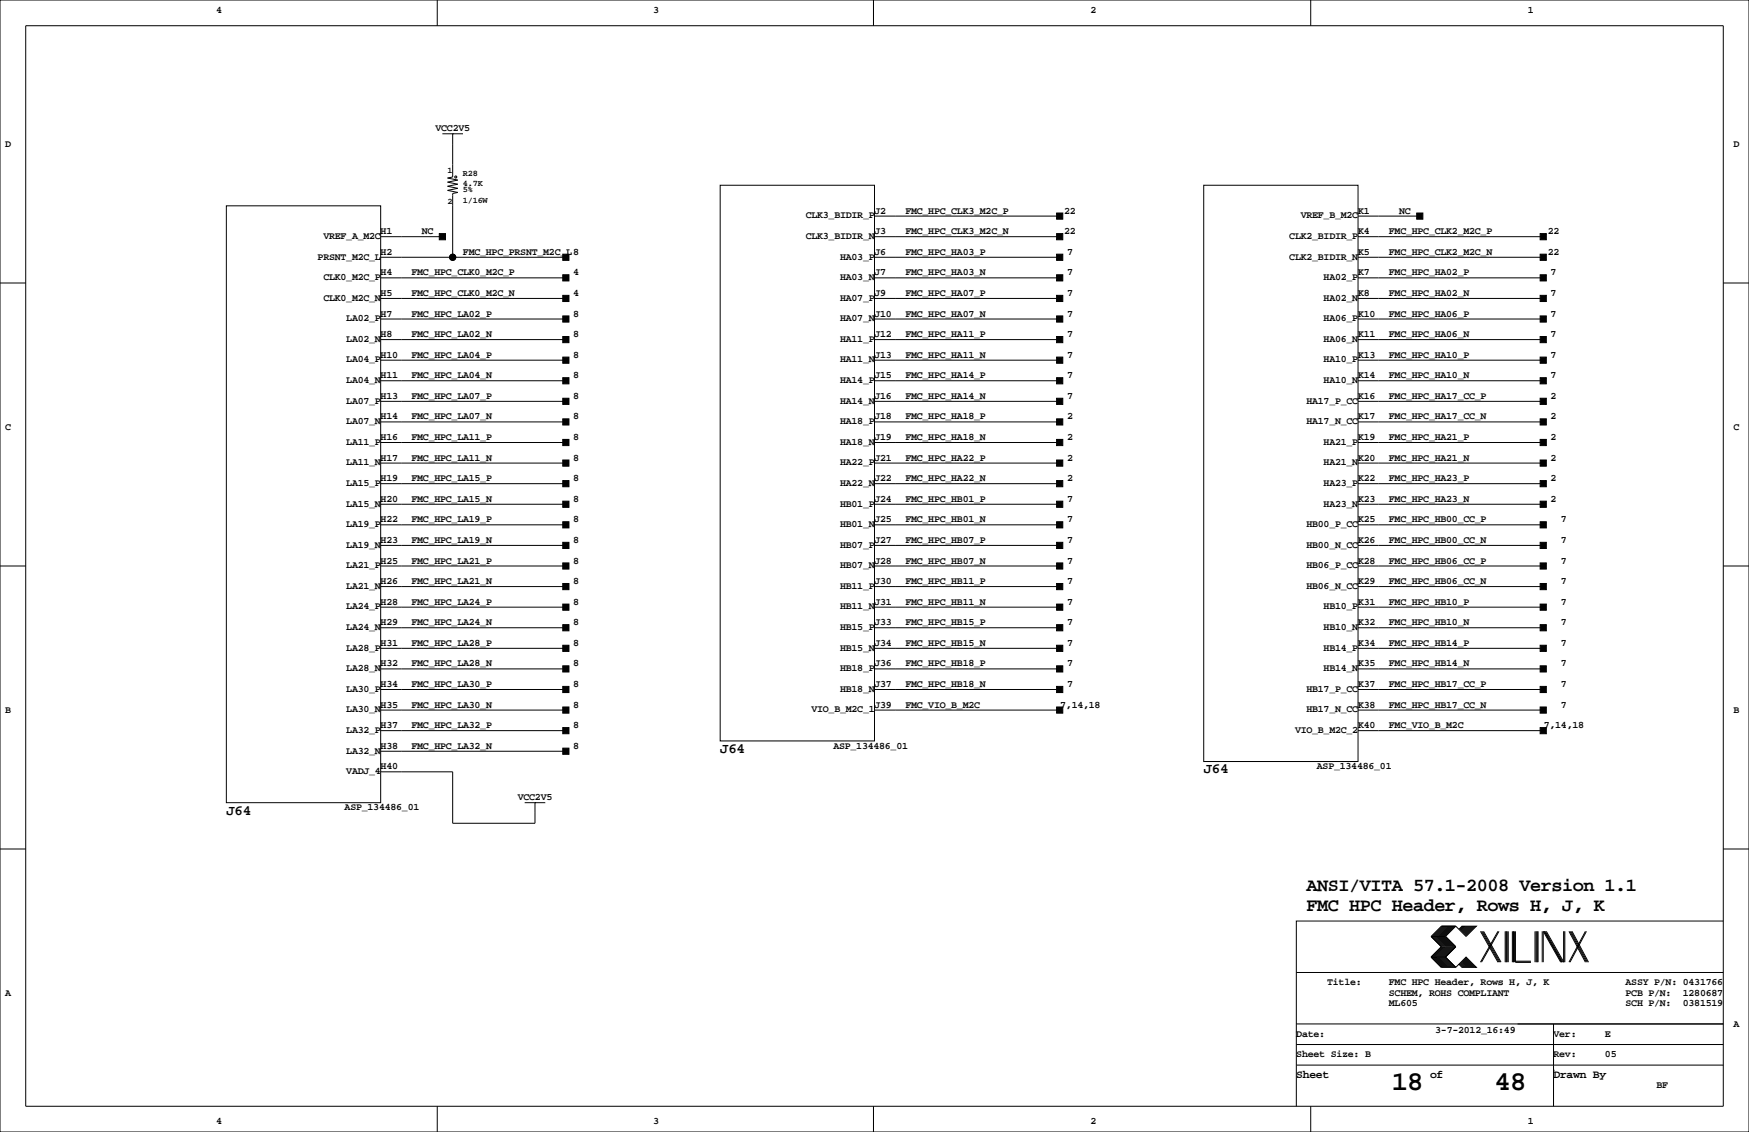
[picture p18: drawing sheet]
<svg xmlns="http://www.w3.org/2000/svg" width="432mm" height="279mm" viewBox="0 0 432 279" stroke-linecap="round" stroke-linejoin="round" font-family="sans-serif">
<defs><g id="words">
<g font-size="6.7">
<text x="343.6" y="269.1">18</text>
<text x="369" y="269.1">48</text>
</g>
<g font-size="4.6">
<text x="322.6" y="219.8">ANSI/VITA 57.1-2008 Version 1.1</text>
<text x="322.6" y="224.9">FMC HPC Header, Rows H, J, K</text>
</g>
<g font-size="3.5">
<text x="177.8" y="185.8">J64</text>
<text x="297.2" y="190.9">J64</text>
<text x="55.9" y="201.1">J64</text>
</g>
<g font-size="2.8">
<text x="320" y="266">Sheet</text>
<text x="353.1" y="266">of</text>
<text x="383.5" y="266">Drawn By</text>
</g>
<g font-size="2.5">
<text x="53.3" y="3.2">4</text>
<text x="161.3" y="3.2">3</text>
<text x="269.2" y="3.2">2</text>
<text x="377.2" y="3.2">1</text>
<text x="107.5" y="32.4">VCC2V5</text>
<text x="1.3" y="36.2">D</text>
<text x="428" y="36.2">D</text>
<text x="198.9" y="53.9">CLK3_BIDIR_P</text>
<text x="215.9" y="52.7">J2</text>
<text x="223.5" y="52.7">FMC_HPC_CLK3_M2C_P</text>
<text x="262.7" y="52.7">22</text>
<text x="321.1" y="53.9">VREF_B_M2C</text>
<text x="335.3" y="52.7">K1</text>
<text x="345.4" y="52.7">NC</text>
<text x="79.8" y="59">VREF_A_M2C</text>
<text x="94" y="57.8">H1</text>
<text x="104.1" y="57.8">NC</text>
<text x="198.9" y="59">CLK3_BIDIR_N</text>
<text x="215.9" y="57.8">J3</text>
<text x="223.5" y="57.8">FMC_HPC_CLK3_M2C_N</text>
<text x="262.7" y="57.8">22</text>
<text x="318.3" y="59">CLK2_BIDIR_P</text>
<text x="335.3" y="57.8">K4</text>
<text x="342.9" y="57.8">FMC_HPC_CLK2_M2C_P</text>
<text x="382.1" y="57.8">22</text>
<text x="78.4" y="64.1">PRSNT_M2C_L</text>
<text x="94" y="62.9">H2</text>
<text x="114.3" y="62.9">FMC_HPC_PRSNT_M2C_L8</text>
<text x="207.4" y="64.1">HA03_P</text>
<text x="215.9" y="62.9">J6</text>
<text x="223.5" y="62.9">FMC_HPC_HA03_P</text>
<text x="263.5" y="62.9">7</text>
<text x="318.3" y="64.1">CLK2_BIDIR_N</text>
<text x="335.3" y="62.9">K5</text>
<text x="342.9" y="62.9">FMC_HPC_CLK2_M2C_N</text>
<text x="382.1" y="62.9">22</text>
<text x="79.8" y="69.1">CLK0_M2C_P</text>
<text x="94" y="68">H4</text>
<text x="101.6" y="68">FMC_HPC_CLK0_M2C_P</text>
<text x="141.5" y="68">4</text>
<text x="207.4" y="69.1">HA03_N</text>
<text x="215.9" y="68">J7</text>
<text x="223.5" y="68">FMC_HPC_HA03_N</text>
<text x="263.5" y="68">7</text>
<text x="326.8" y="69.1">HA02_P</text>
<text x="335.3" y="68">K7</text>
<text x="342.9" y="68">FMC_HPC_HA02_P</text>
<text x="382.8" y="68">7</text>
<text x="79.8" y="74.2">CLK0_M2C_N</text>
<text x="94" y="73">H5</text>
<text x="101.6" y="73">FMC_HPC_CLK0_M2C_N</text>
<text x="141.5" y="73">4</text>
<text x="207.4" y="74.2">HA07_P</text>
<text x="215.9" y="73">J9</text>
<text x="223.5" y="73">FMC_HPC_HA07_P</text>
<text x="263.5" y="73">7</text>
<text x="326.8" y="74.2">HA02_N</text>
<text x="335.3" y="73">K8</text>
<text x="342.9" y="73">FMC_HPC_HA02_N</text>
<text x="382.8" y="73">7</text>
<text x="85.5" y="79.3">LA02_P</text>
<text x="94" y="83.2">H8</text>
<text x="94" y="78.1">H7</text>
<text x="101.6" y="83.2">FMC_HPC_LA02_N</text>
<text x="101.6" y="78.1">FMC_HPC_LA02_P</text>
<text x="141.5" y="83.2">8</text>
<text x="141.5" y="78.1">8</text>
<text x="207.4" y="79.3">HA07_N</text>
<text x="215.9" y="83.2">J12</text>
<text x="215.9" y="78.1">J10</text>
<text x="223.5" y="83.2">FMC_HPC_HA11_P</text>
<text x="223.5" y="78.1">FMC_HPC_HA07_N</text>
<text x="263.5" y="83.2">7</text>
<text x="263.5" y="78.1">7</text>
<text x="326.8" y="79.3">HA06_P</text>
<text x="335.3" y="83.2">K11</text>
<text x="335.3" y="78.1">K10</text>
<text x="342.9" y="83.2">FMC_HPC_HA06_N</text>
<text x="342.9" y="78.1">FMC_HPC_HA06_P</text>
<text x="382.8" y="83.2">7</text>
<text x="382.8" y="78.1">7</text>
<text x="85.5" y="89.5">LA04_P</text>
<text x="85.5" y="84.4">LA02_N</text>
<text x="94" y="88.3">H10</text>
<text x="101.6" y="88.3">FMC_HPC_LA04_P</text>
<text x="141.5" y="88.3">8</text>
<text x="207.4" y="89.5">HA11_N</text>
<text x="207.4" y="84.4">HA11_P</text>
<text x="215.9" y="88.3">J13</text>
<text x="223.5" y="88.3">FMC_HPC_HA11_N</text>
<text x="263.5" y="88.3">7</text>
<text x="326.8" y="89.5">HA10_P</text>
<text x="326.8" y="84.4">HA06_N</text>
<text x="335.3" y="88.3">K13</text>
<text x="342.9" y="88.3">FMC_HPC_HA10_P</text>
<text x="382.8" y="88.3">7</text>
<text x="85.5" y="94.5">LA04_N</text>
<text x="94" y="93.4">H11</text>
<text x="101.6" y="93.4">FMC_HPC_LA04_N</text>
<text x="141.5" y="93.4">8</text>
<text x="207.4" y="94.5">HA14_P</text>
<text x="215.9" y="93.4">J15</text>
<text x="223.5" y="93.4">FMC_HPC_HA14_P</text>
<text x="263.5" y="93.4">7</text>
<text x="326.8" y="94.5">HA10_N</text>
<text x="335.3" y="93.4">K14</text>
<text x="342.9" y="93.4">FMC_HPC_HA10_N</text>
<text x="382.8" y="93.4">7</text>
<text x="85.5" y="99.6">LA07_P</text>
<text x="94" y="98.4">H13</text>
<text x="101.6" y="98.4">FMC_HPC_LA07_P</text>
<text x="141.5" y="98.4">8</text>
<text x="207.4" y="99.6">HA14_N</text>
<text x="215.9" y="98.4">J16</text>
<text x="223.5" y="98.4">FMC_HPC_HA14_N</text>
<text x="263.5" y="98.4">7</text>
<text x="322.5" y="99.6">HA17_P_CC</text>
<text x="335.3" y="98.4">K16</text>
<text x="342.9" y="98.4">FMC_HPC_HA17_CC_P</text>
<text x="382.8" y="98.4">2</text>
<text x="1.3" y="106.1">C</text>
<text x="85.5" y="104.7">LA07_N</text>
<text x="94" y="103.5">H14</text>
<text x="101.6" y="103.5">FMC_HPC_LA07_N</text>
<text x="141.5" y="103.5">8</text>
<text x="207.4" y="104.7">HA18_P</text>
<text x="215.9" y="103.5">J18</text>
<text x="223.5" y="103.5">FMC_HPC_HA18_P</text>
<text x="263.5" y="103.5">2</text>
<text x="322.5" y="104.7">HA17_N_CC</text>
<text x="335.3" y="103.5">K17</text>
<text x="342.9" y="103.5">FMC_HPC_HA17_CC_N</text>
<text x="382.8" y="103.5">2</text>
<text x="428" y="106.1">C</text>
<text x="85.5" y="109.8">LA11_P</text>
<text x="94" y="113.7">H17</text>
<text x="94" y="108.6">H16</text>
<text x="101.6" y="113.7">FMC_HPC_LA11_N</text>
<text x="101.6" y="108.6">FMC_HPC_LA11_P</text>
<text x="141.5" y="113.7">8</text>
<text x="141.5" y="108.6">8</text>
<text x="207.4" y="109.8">HA18_N</text>
<text x="215.9" y="113.7">J21</text>
<text x="215.9" y="108.6">J19</text>
<text x="223.5" y="113.7">FMC_HPC_HA22_P</text>
<text x="223.5" y="108.6">FMC_HPC_HA18_N</text>
<text x="263.5" y="113.7">2</text>
<text x="263.5" y="108.6">2</text>
<text x="326.8" y="109.8">HA21_P</text>
<text x="335.3" y="113.7">K20</text>
<text x="335.3" y="108.6">K19</text>
<text x="342.9" y="113.7">FMC_HPC_HA21_N</text>
<text x="342.9" y="108.6">FMC_HPC_HA21_P</text>
<text x="382.8" y="113.7">2</text>
<text x="382.8" y="108.6">2</text>
<text x="85.5" y="119.9">LA15_P</text>
<text x="85.5" y="114.9">LA11_N</text>
<text x="94" y="118.8">H19</text>
<text x="101.6" y="118.8">FMC_HPC_LA15_P</text>
<text x="141.5" y="118.8">8</text>
<text x="207.4" y="119.9">HA22_N</text>
<text x="207.4" y="114.9">HA22_P</text>
<text x="215.9" y="118.8">J22</text>
<text x="223.5" y="118.8">FMC_HPC_HA22_N</text>
<text x="263.5" y="118.8">2</text>
<text x="326.8" y="119.9">HA23_P</text>
<text x="326.8" y="114.9">HA21_N</text>
<text x="335.3" y="118.8">K22</text>
<text x="342.9" y="118.8">FMC_HPC_HA23_P</text>
<text x="382.8" y="118.8">2</text>
<text x="85.5" y="125">LA15_N</text>
<text x="94" y="123.8">H20</text>
<text x="101.6" y="123.8">FMC_HPC_LA15_N</text>
<text x="141.5" y="123.8">8</text>
<text x="207.4" y="125">HB01_P</text>
<text x="215.9" y="123.8">J24</text>
<text x="223.5" y="123.8">FMC_HPC_HB01_P</text>
<text x="263.5" y="123.8">7</text>
<text x="326.8" y="125">HA23_N</text>
<text x="335.3" y="123.8">K23</text>
<text x="342.9" y="123.8">FMC_HPC_HA23_N</text>
<text x="382.8" y="123.8">2</text>
<text x="85.5" y="130.1">LA19_P</text>
<text x="94" y="128.9">H22</text>
<text x="101.6" y="128.9">FMC_HPC_LA19_P</text>
<text x="141.5" y="128.9">8</text>
<text x="207.4" y="130.1">HB01_N</text>
<text x="215.9" y="128.9">J25</text>
<text x="223.5" y="128.9">FMC_HPC_HB01_N</text>
<text x="263.5" y="128.9">7</text>
<text x="322.5" y="130.1">HB00_P_CC</text>
<text x="335.3" y="128.9">K25</text>
<text x="342.9" y="128.9">FMC_HPC_HB00_CC_P</text>
<text x="385.4" y="128.9">7</text>
<text x="85.5" y="135.2">LA19_N</text>
<text x="94" y="134">H23</text>
<text x="101.6" y="134">FMC_HPC_LA19_N</text>
<text x="141.5" y="134">8</text>
<text x="207.4" y="135.2">HB07_P</text>
<text x="215.9" y="134">J27</text>
<text x="223.5" y="134">FMC_HPC_HB07_P</text>
<text x="263.5" y="134">7</text>
<text x="322.5" y="135.2">HB00_N_CC</text>
<text x="335.3" y="134">K26</text>
<text x="342.9" y="134">FMC_HPC_HB00_CC_N</text>
<text x="385.4" y="134">7</text>
<text x="85.5" y="140.3">LA21_P</text>
<text x="94" y="139.1">H25</text>
<text x="101.6" y="139.1">FMC_HPC_LA21_P</text>
<text x="141.5" y="139.1">8</text>
<text x="207.4" y="140.3">HB07_N</text>
<text x="215.9" y="139.1">J28</text>
<text x="223.5" y="139.1">FMC_HPC_HB07_N</text>
<text x="263.5" y="139.1">7</text>
<text x="322.5" y="140.3">HB06_P_CC</text>
<text x="335.3" y="139.1">K28</text>
<text x="342.9" y="139.1">FMC_HPC_HB06_CC_P</text>
<text x="385.4" y="139.1">7</text>
<text x="85.5" y="145.3">LA21_N</text>
<text x="94" y="149.2">H28</text>
<text x="94" y="144.2">H26</text>
<text x="101.6" y="149.2">FMC_HPC_LA24_P</text>
<text x="101.6" y="144.2">FMC_HPC_LA21_N</text>
<text x="141.5" y="149.2">8</text>
<text x="141.5" y="144.2">8</text>
<text x="207.4" y="145.3">HB11_P</text>
<text x="215.9" y="149.2">J31</text>
<text x="215.9" y="144.2">J30</text>
<text x="223.5" y="149.2">FMC_HPC_HB11_N</text>
<text x="223.5" y="144.2">FMC_HPC_HB11_P</text>
<text x="263.5" y="149.2">7</text>
<text x="263.5" y="144.2">7</text>
<text x="322.5" y="145.3">HB06_N_CC</text>
<text x="335.3" y="149.2">K31</text>
<text x="335.3" y="144.2">K29</text>
<text x="342.9" y="149.2">FMC_HPC_HB10_P</text>
<text x="342.9" y="144.2">FMC_HPC_HB06_CC_N</text>
<text x="385.4" y="149.2">7</text>
<text x="385.4" y="144.2">7</text>
<text x="85.5" y="155.5">LA24_N</text>
<text x="85.5" y="150.4">LA24_P</text>
<text x="94" y="154.3">H29</text>
<text x="101.6" y="154.3">FMC_HPC_LA24_N</text>
<text x="141.5" y="154.3">8</text>
<text x="207.4" y="155.5">HB15_P</text>
<text x="207.4" y="150.4">HB11_N</text>
<text x="215.9" y="154.3">J33</text>
<text x="223.5" y="154.3">FMC_HPC_HB15_P</text>
<text x="263.5" y="154.3">7</text>
<text x="326.8" y="155.5">HB10_N</text>
<text x="326.8" y="150.4">HB10_P</text>
<text x="335.3" y="154.3">K32</text>
<text x="342.9" y="154.3">FMC_HPC_HB10_N</text>
<text x="385.4" y="154.3">7</text>
<text x="85.5" y="160.6">LA28_P</text>
<text x="94" y="159.4">H31</text>
<text x="101.6" y="159.4">FMC_HPC_LA28_P</text>
<text x="141.5" y="159.4">8</text>
<text x="207.4" y="160.6">HB15_N</text>
<text x="215.9" y="159.4">J34</text>
<text x="223.5" y="159.4">FMC_HPC_HB15_N</text>
<text x="263.5" y="159.4">7</text>
<text x="326.8" y="160.6">HB14_P</text>
<text x="335.3" y="159.4">K34</text>
<text x="342.9" y="159.4">FMC_HPC_HB14_P</text>
<text x="385.4" y="159.4">7</text>
<text x="85.5" y="165.7">LA28_N</text>
<text x="94" y="164.5">H32</text>
<text x="101.6" y="164.5">FMC_HPC_LA28_N</text>
<text x="141.5" y="164.5">8</text>
<text x="207.4" y="165.7">HB18_P</text>
<text x="215.9" y="164.5">J36</text>
<text x="223.5" y="164.5">FMC_HPC_HB18_P</text>
<text x="263.5" y="164.5">7</text>
<text x="326.8" y="165.7">HB14_N</text>
<text x="335.3" y="164.5">K35</text>
<text x="342.9" y="164.5">FMC_HPC_HB14_N</text>
<text x="385.4" y="164.5">7</text>
<text x="85.5" y="170.7">LA30_P</text>
<text x="94" y="169.6">H34</text>
<text x="101.6" y="169.6">FMC_HPC_LA30_P</text>
<text x="141.5" y="169.6">8</text>
<text x="207.4" y="170.7">HB18_N</text>
<text x="215.9" y="169.6">J37</text>
<text x="223.5" y="169.6">FMC_HPC_HB18_N</text>
<text x="263.5" y="169.6">7</text>
<text x="322.5" y="170.7">HB17_P_CC</text>
<text x="335.3" y="169.6">K37</text>
<text x="342.9" y="169.6">FMC_HPC_HB17_CC_P</text>
<text x="385.4" y="169.6">7</text>
<text x="1.3" y="175.9">B</text>
<text x="85.5" y="175.8">LA30_N</text>
<text x="94" y="179.7">H37</text>
<text x="94" y="174.6">H35</text>
<text x="101.6" y="179.7">FMC_HPC_LA32_P</text>
<text x="101.6" y="174.6">FMC_HPC_LA30_N</text>
<text x="141.5" y="179.7">8</text>
<text x="141.5" y="174.6">8</text>
<text x="200.3" y="175.8">VIO_B_M2C_1</text>
<text x="215.9" y="174.6">J39</text>
<text x="223.5" y="174.6">FMC_VIO_B_M2C</text>
<text x="261.7" y="174.6">7,14,18</text>
<text x="322.5" y="175.8">HB17_N_CC</text>
<text x="335.3" y="179.7">K40</text>
<text x="335.3" y="174.6">K38</text>
<text x="342.9" y="179.7">FMC_VIO_B_M2C</text>
<text x="342.9" y="174.6">FMC_HPC_HB17_CC_N</text>
<text x="381.1" y="179.7">7,14,18</text>
<text x="385.4" y="174.6">7</text>
<text x="428" y="175.9">B</text>
<text x="85.5" y="186">LA32_N</text>
<text x="85.5" y="180.9">LA32_P</text>
<text x="94" y="184.8">H38</text>
<text x="101.6" y="184.8">FMC_HPC_LA32_N</text>
<text x="141.5" y="184.8">8</text>
<text x="205.7" y="184.8">ASP_134486_01</text>
<text x="319.7" y="180.9">VIO_B_M2C_2</text>
<text x="85.5" y="191.1">VADJ_4</text>
<text x="94" y="189.9">H40</text>
<text x="325.1" y="189.9">ASP_134486_01</text>
<text x="127.8" y="197.5">VCC2V5</text>
<text x="85.1" y="200">ASP_134486_01</text>
<text x="1.3" y="245.8">A</text>
<text x="327.7" y="243.2">Title:</text>
<text x="342.9" y="245.8">SCHEM, ROHS COMPLIANT</text>
<text x="342.9" y="243.2">FMC HPC Header, Rows H, J, K</text>
<text x="401.3" y="243.2">ASSY P/N: 0431766</text>
<text x="401.3" y="245.8">PCB P/N:</text>
<text x="415.5" y="245.8">1280687</text>
<text x="342.9" y="248.3">ML605</text>
<text x="401.3" y="248.3">SCH P/N:</text>
<text x="415.5" y="248.3">0381519</text>
<text x="320" y="255.9">Date:</text>
<text x="354.3" y="254.9">3-7-2012_16:49</text>
<text x="383.5" y="255.9">Ver:</text>
<text x="396.2" y="255.9">E</text>
<text x="428" y="253.4">A</text>
<text x="320" y="261">Sheet Size: B</text>
<text x="383.5" y="261">Rev:</text>
<text x="396.2" y="261">05</text>
<text x="408.9" y="268.6">BF</text>
<text x="53.3" y="277.5">4</text>
<text x="161.3" y="277.5">3</text>
<text x="269.2" y="277.5">2</text>
<text x="377.2" y="277.5">1</text>
</g>
<g font-size="2.1">
<text x="110.5" y="42.7">1</text>
<text x="114.3" y="47.5">5%</text>
<text x="114.3" y="46">4.7K</text>
<text x="114.3" y="43.4">R28</text>
<text x="110.5" y="50.3">2</text>
<text x="114.3" y="50">1/16W</text>
</g>
</g></defs>
<g fill="none" stroke="#000" stroke-width=".25">
<path d="M0 0h431.8v279.4h-431.8zM6.3 6.4h419.1v266.6h-419.1zM107.9 0v6.4M215.6 0v6.4M323.6 0v6.4M109.2 33h5.1M111.8 33h.1M111.8 33v10.7l-1.3 .2 2.5 .5-2.5 .6 2.5 .5-2.5 .5 2.5 .5-2.5 .5 2.5 .5-1.2 .3v15.7M55.9 50.8h38.1v147.3h-38.1zM94 58.4h15.2M177.8 45.7h38.1v137.2h-38.1zM215.9 53.3h45.7"/>
<path d="M215.9 58.4h45.7M297.2 45.7h38.1v142.3h-38.1zM335.3 53.3h15.2M335.3 58.4h45.7M0 69.8h6.3M94 63.5h45.7M94 68.6h45.7M94 73.7h45.7M94 78.7h45.7M215.9 63.5h45.7M215.9 68.6h45.7M215.9 73.7h45.7"/>
<path d="M215.9 78.7h45.7M335.3 63.5h45.7M335.3 68.6h45.7M335.3 73.7h45.7M335.3 78.7h45.7M425.4 69.8h6.4M94 88.9h45.7M94 94h45.7M94 99.1h45.7M94 83.8h45.7M215.9 88.9h45.7M215.9 94h45.7"/>
<path d="M215.9 99.1h45.7M215.9 83.8h45.7M335.3 88.9h45.7M335.3 94h45.7M335.3 99.1h45.7M335.3 83.8h45.7M94 104.1h45.7M94 109.2h45.7M94 114.3h45.7M94 119.4h45.7M215.9 104.1h45.7M215.9 109.2h45.7"/>
<path d="M215.9 114.3h45.7M215.9 119.4h45.7M335.3 104.1h45.7M335.3 109.2h45.7M335.3 114.3h45.7M335.3 119.4h45.7M0 139.7h6.3M94 124.5h45.7M94 129.5h45.7M94 134.6h45.7M94 139.7h45.7M215.9 124.5h45.7"/>
<path d="M215.9 129.5h45.7M215.9 134.6h45.7M215.9 139.7h45.7M335.3 124.5h45.7M335.3 129.5h45.7M335.3 134.6h45.7M335.3 139.7h45.7M425.4 139.7h6.4M94 144.8h45.7M94 149.9h45.7M94 154.9h45.7M215.9 144.8h45.7"/>
<path d="M215.9 149.9h45.7M215.9 154.9h45.7M335.3 144.8h45.7M335.3 149.9h45.7M335.3 154.9h45.7M94 160h45.7M94 165.1h45.7M94 170.2h45.7M94 175.3h45.7M215.9 160h45.7M215.9 165.1h45.7M215.9 170.2h45.7"/>
<path d="M215.9 175.3h45.7M335.3 160h45.7M335.3 165.1h45.7M335.3 170.2h45.7M335.3 175.3h45.7M94 190.5h17.8v12.7h20.3v-5.1M94 180.3h45.7M94 185.4h45.7M129.5 198.1h5.1M132.1 198.1h.1M335.3 180.3h45.7M0 209.5h6.3"/>
<path d="M425.4 209.5h6.4M353.3 236.2l2.6 2.6h3.5M353.3 231.1l2.6 2.6-2.6 2.5M353.3 236.2h3.6M353.3 231.1h3.6M356.1 228.6l-2.5 2.5 2.5 2.6-2.5 2.5 2.5 2.6M356.4 228.6l-2.6 2.5 2.6 2.6-2.6 2.5 2.6 2.6M356.6 228.6l-2.5 2.5 2.5 2.6-2.5 2.5 2.5 2.6M356.9 228.6l-2.6 2.5 2.6 2.6-2.6 2.5 2.6 2.6M356.9 231.1l2.5 2.6-2.5 2.5M356.9 236.2l2.5 2.6M357.1 228.6l-2.5 2.5 2.5 2.6-2.5 2.5 2.5 2.6"/>
<path d="M357.4 228.6l-2.6 2.5 2.6 2.6-2.6 2.5 2.6 2.6M357.6 228.6l-2.5 2.5 2.5 2.6-2.5 2.5 2.5 2.6M357.9 228.6l-2.6 2.5 2.6 2.6-2.6 2.5 2.6 2.6M358.1 228.6l-2.5 2.5 2.5 2.6-2.5 2.5 2.5 2.6M358.4 228.6l-2.5 2.5 2.5 2.6-2.5 2.5 2.5 2.6M358.6 228.6l-2.5 2.5 2.5 2.6-2.5 2.5 2.5 2.6M358.9 228.6l-2.5 2.5 2.5 2.6-2.5 2.5 2.5 2.6M359.2 228.6l-2.6 2.5 2.6 2.6-2.6 2.5 2.6 2.6M359.4 228.6l2.5 2.5 2.6-2.5h-3.6l-.7 .8M359.4 228.6h-3.5l-2.6 2.5M359.4 228.6l-2.5 2.5M360.2 238l.7 .8h3.6l-2.6-2.6-2.5 2.6"/>
<path d="M360.4 237.7l1 1.1M360.4 238l.8 .8M360.7 237.5l1.2 1.3M360.7 237.7l1 1.1M360.9 237.2l1.6 1.6M360.9 237.5l1.3 1.3M361.2 237l1.8 1.8M361.2 237.2l1.5 1.6M361.2 228.6l-.8 .8M361.4 236.7l2.1 2.1M361.4 237l1.8 1.8M361.4 228.6l-1 1"/>
<path d="M361.7 236.5l2.3 2.3M361.7 236.7l2 2.1M361.7 228.6l-1 1M361.9 236.5l2.3 2.3M361.9 228.6l-1.2 1.3M362.2 228.6l-1.3 1.3M362.5 228.6l-1.6 1.5M362.7 228.6l-1.5 1.5M363 228.6l-1.8 1.8M363.2 228.6l-1.8 1.8M363.5 228.6l-2.1 2M363.7 228.6l-2 2"/>
<path d="M364 228.6l-2.3 2.3M364.2 228.6l-2.3 2.3M365.5 229.9l4.3 7.6M365.8 229.9l4.3 7.6M366 229.9l4.3 7.6M366.3 229.9l4.3 7.6M369.8 229.9l-4.3 7.6M370.1 229.9l-4.3 7.6M371.6 229.9v7.6M371.9 229.9v7.6M372.1 229.9v7.6M372.4 229.9v7.6"/>
<path d="M373.4 229.9v7.6M373.6 229.9v7.6M373.9 229.9v7.6M374.1 229.9v7.6h3.9M374.1 237.2h3.9M379 229.9v7.6M379.2 229.9v7.6M379.5 229.9v7.6M379.7 229.9v7.6M380.7 229.9v7.6M381 237.5v-7.6l4.3 7.6M381.3 229.9l4.3 7.6"/>
<path d="M381.5 229.9l4.3 7.6M381.8 229.9l4.3 7.6v-7.6M386.3 229.9v7.6M387.3 229.9l4.1 7.6M387.6 229.9l4.1 7.6M387.9 229.9l4 7.6M388.1 229.9l4.1 7.6M391.4 229.9l-4.1 7.6M391.7 229.9l-4.1 7.6M425.4 227.3h-105.4v35.6M320 257.8h105.4M320 252.7h105.4"/>
<path d="M320 240h105.4M383.5 252.7v20.3M107.9 273v6.4M215.6 273v6.4M320 262.9v10.1M320 262.9h105.4M323.6 273v6.4M383.5 264.2h.1"/>
<circle cx="112.5" cy="43.7" r=".25"/>
<circle cx="111.8" cy="63.5" r=".76"/>
</g>
<g fill="#000" stroke="#000" stroke-width=".25">
<path d="M108.5 57.7h1.5v1.5h-1.5z" fill-rule="evenodd"/>
<path d="M260.9 52.6h1.5v1.5h-1.5z" fill-rule="evenodd"/>
<path d="M260.9 57.7h1.5v1.5h-1.5z" fill-rule="evenodd"/>
<path d="M349.8 52.6h1.5v1.5h-1.5z" fill-rule="evenodd"/>
<path d="M380.2 57.7h1.6v1.5h-1.6z" fill-rule="evenodd"/>
<path d="M138.9 62.7h1.6v1.6h-1.6z" fill-rule="evenodd"/>
<path d="M138.9 67.8h1.6v1.5h-1.6z" fill-rule="evenodd"/>
<path d="M138.9 72.9h1.6v1.5h-1.6z" fill-rule="evenodd"/>
<path d="M138.9 78h1.6v1.5h-1.6z" fill-rule="evenodd"/>
<path d="M260.9 62.7h1.5v1.6h-1.5z" fill-rule="evenodd"/>
<path d="M260.9 67.8h1.5v1.5h-1.5z" fill-rule="evenodd"/>
<path d="M260.9 72.9h1.5v1.5h-1.5z" fill-rule="evenodd"/>
<path d="M260.9 78h1.5v1.5h-1.5z" fill-rule="evenodd"/>
<path d="M380.2 62.7h1.6v1.6h-1.6z" fill-rule="evenodd"/>
<path d="M380.2 67.8h1.6v1.5h-1.6z" fill-rule="evenodd"/>
<path d="M380.2 72.9h1.6v1.5h-1.6z" fill-rule="evenodd"/>
<path d="M380.2 78h1.6v1.5h-1.6z" fill-rule="evenodd"/>
<path d="M138.9 88.1h1.6v1.6h-1.6z" fill-rule="evenodd"/>
<path d="M138.9 93.2h1.6v1.5h-1.6z" fill-rule="evenodd"/>
<path d="M138.9 98.3h1.6v1.5h-1.6z" fill-rule="evenodd"/>
<path d="M138.9 83.1h1.6v1.5h-1.6z" fill-rule="evenodd"/>
<path d="M260.9 83.1h1.5v1.5h-1.5z" fill-rule="evenodd"/>
<path d="M260.9 88.1h1.5v1.6h-1.5z" fill-rule="evenodd"/>
<path d="M260.9 93.2h1.5v1.5h-1.5z" fill-rule="evenodd"/>
<path d="M260.9 98.3h1.5v1.5h-1.5z" fill-rule="evenodd"/>
<path d="M380.2 83.1h1.6v1.5h-1.6z" fill-rule="evenodd"/>
<path d="M380.2 88.1h1.6v1.6h-1.6z" fill-rule="evenodd"/>
<path d="M380.2 93.2h1.6v1.5h-1.6z" fill-rule="evenodd"/>
<path d="M380.2 98.3h1.6v1.5h-1.6z" fill-rule="evenodd"/>
<path d="M138.9 103.4h1.6v1.5h-1.6z" fill-rule="evenodd"/>
<path d="M138.9 108.5h1.6v1.5h-1.6z" fill-rule="evenodd"/>
<path d="M138.9 113.5h1.6v1.6h-1.6z" fill-rule="evenodd"/>
<path d="M260.9 103.4h1.5v1.5h-1.5z" fill-rule="evenodd"/>
<path d="M260.9 108.5h1.5v1.5h-1.5z" fill-rule="evenodd"/>
<path d="M260.9 113.5h1.5v1.6h-1.5z" fill-rule="evenodd"/>
<path d="M380.2 108.5h1.6v1.5h-1.6z" fill-rule="evenodd"/>
<path d="M380.2 113.5h1.6v1.6h-1.6z" fill-rule="evenodd"/>
<path d="M380.2 103.4h1.6v1.5h-1.6z" fill-rule="evenodd"/>
<path d="M138.9 118.6h1.6v1.5h-1.6z" fill-rule="evenodd"/>
<path d="M138.9 123.7h1.6v1.5h-1.6z" fill-rule="evenodd"/>
<path d="M138.9 128.8h1.6v1.5h-1.6z" fill-rule="evenodd"/>
<path d="M138.9 133.9h1.6v1.5h-1.6z" fill-rule="evenodd"/>
<path d="M260.9 123.7h1.5v1.5h-1.5z" fill-rule="evenodd"/>
<path d="M260.9 128.8h1.5v1.5h-1.5z" fill-rule="evenodd"/>
<path d="M260.9 133.9h1.5v1.5h-1.5z" fill-rule="evenodd"/>
<path d="M260.9 118.6h1.5v1.5h-1.5z" fill-rule="evenodd"/>
<path d="M380.2 133.9h1.6v1.5h-1.6z" fill-rule="evenodd"/>
<path d="M380.2 128.8h1.6v1.5h-1.6z" fill-rule="evenodd"/>
<path d="M380.2 118.6h1.6v1.5h-1.6z" fill-rule="evenodd"/>
<path d="M380.2 123.7h1.6v1.5h-1.6z" fill-rule="evenodd"/>
<path d="M138.9 138.9h1.6v1.6h-1.6z" fill-rule="evenodd"/>
<path d="M138.9 144h1.6v1.5h-1.6z" fill-rule="evenodd"/>
<path d="M138.9 149.1h1.6v1.5h-1.6z" fill-rule="evenodd"/>
<path d="M138.9 154.2h1.6v1.5h-1.6z" fill-rule="evenodd"/>
<path d="M260.9 138.9h1.5v1.6h-1.5z" fill-rule="evenodd"/>
<path d="M260.9 144h1.5v1.5h-1.5z" fill-rule="evenodd"/>
<path d="M260.9 149.1h1.5v1.5h-1.5z" fill-rule="evenodd"/>
<path d="M260.9 154.2h1.5v1.5h-1.5z" fill-rule="evenodd"/>
<path d="M380.2 144h1.6v1.5h-1.6z" fill-rule="evenodd"/>
<path d="M380.2 149.1h1.6v1.5h-1.6z" fill-rule="evenodd"/>
<path d="M380.2 154.2h1.6v1.5h-1.6z" fill-rule="evenodd"/>
<path d="M380.2 138.9h1.6v1.6h-1.6z" fill-rule="evenodd"/>
<path d="M138.9 159.3h1.6v1.5h-1.6z" fill-rule="evenodd"/>
<path d="M138.9 164.3h1.6v1.6h-1.6z" fill-rule="evenodd"/>
<path d="M138.9 169.4h1.6v1.5h-1.6z" fill-rule="evenodd"/>
<path d="M138.9 174.5h1.6v1.5h-1.6z" fill-rule="evenodd"/>
<path d="M260.9 159.3h1.5v1.5h-1.5z" fill-rule="evenodd"/>
<path d="M260.9 164.3h1.5v1.6h-1.5z" fill-rule="evenodd"/>
<path d="M260.9 169.4h1.5v1.5h-1.5z" fill-rule="evenodd"/>
<path d="M260.9 174.5h1.5v1.5h-1.5z" fill-rule="evenodd"/>
<path d="M380.2 159.3h1.6v1.5h-1.6z" fill-rule="evenodd"/>
<path d="M380.2 164.3h1.6v1.6h-1.6z" fill-rule="evenodd"/>
<path d="M380.2 169.4h1.6v1.5h-1.6z" fill-rule="evenodd"/>
<path d="M380.2 174.5h1.6v1.5h-1.6z" fill-rule="evenodd"/>
<path d="M138.9 179.6h1.6v1.5h-1.6z" fill-rule="evenodd"/>
<path d="M138.9 184.7h1.6v1.5h-1.6z" fill-rule="evenodd"/>
<path d="M380.2 179.6h1.6v1.5h-1.6z" fill-rule="evenodd"/>
<circle cx="111.8" cy="63.5" r=".76"/>
</g>
<use href="#words"/>
</svg>
